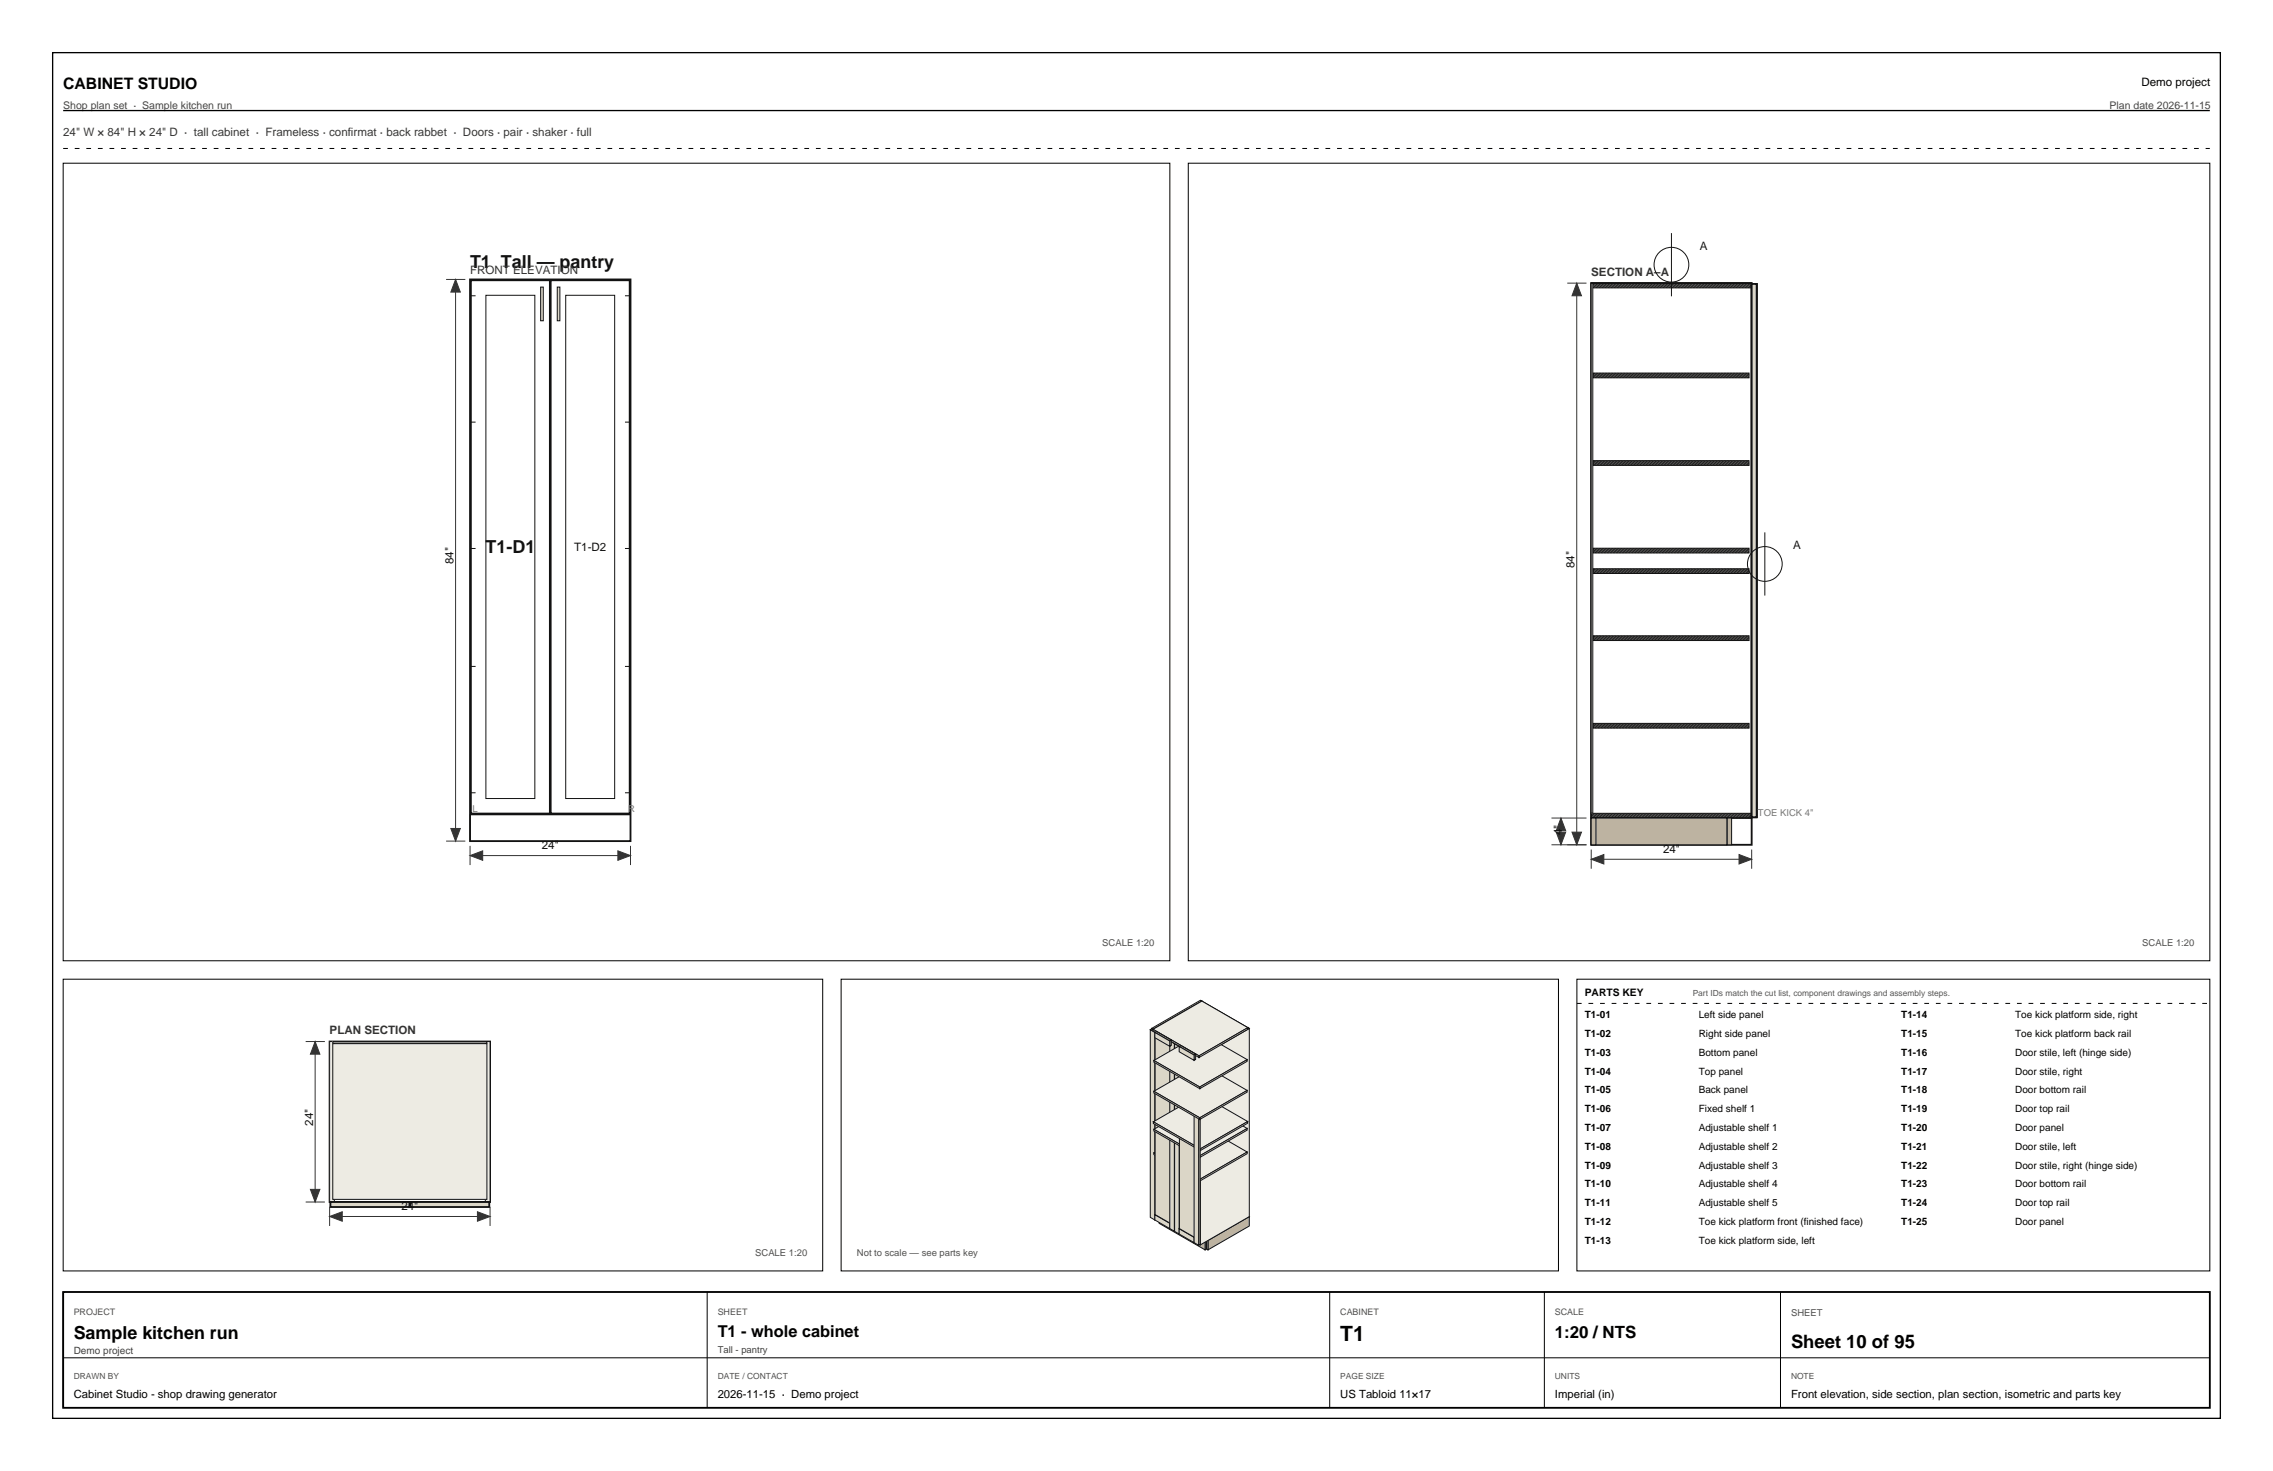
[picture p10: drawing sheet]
<svg xmlns="http://www.w3.org/2000/svg" width="432mm" height="279mm" viewBox="0 0 432 279" stroke-linecap="round" stroke-linejoin="round" font-family="sans-serif">
<defs><g id="words">
<text font-size="4" x="254.6" y="254.8">T1</text>
<text font-size="3.5" x="340.2" y="256">Sheet 10 of 95</text>
<g font-size="3.4" fill="#111">
<text x="89.3" y="51">T1 Tall — pantry</text>
<text x="92.3" y="105.1">T1-D1</text>
</g>
<text font-size="3.4" x="14" y="254.3">Sample kitchen run</text>
<text font-size="3.2" x="295.4" y="254.1">1:20 / NTS</text>
<text font-size="3.1" x="136.3" y="254">T1 - whole cabinet</text>
<text font-size="3" x="12" y="16.9">CABINET STUDIO</text>
<text font-size="2.2" x="406.8" y="16.3">Demo project</text>
<text font-size="2.2" fill="#373737" x="12" y="25.9">24&quot; W × 84&quot; H × 24&quot; D · tall cabinet · Frameless · confirmat · back rabbet · Doors · pair · shaker · full</text>
<g font-size="2.2" fill="#111">
<text x="322.9" y="47.4">A</text>
<text x="86.2" y="107.2" transform="rotate(-90 86.2 107.2)">84&quot;</text>
<text x="109.1" y="104.6">T1-D2</text>
<text x="299.1" y="107.9" transform="rotate(-90 299.1 107.9)">84&quot;</text>
<text x="340.7" y="104.3">A</text>
<text x="102.9" y="161.3">24&quot;</text>
<text x="296.7" y="158.7" transform="rotate(-90 296.7 158.7)">4&quot;</text>
<text x="315.9" y="162">24&quot;</text>
<text x="59.5" y="213.8" transform="rotate(-90 59.5 213.8)">24&quot;</text>
<text x="76.3" y="229.9">24&quot;</text>
</g>
<g font-size="2.2" fill="#333">
<text x="89.3" y="52.1">FRONT ELEVATION</text>
<text x="302.3" y="52.5">SECTION A–A</text>
<text x="62.6" y="196.3">PLAN SECTION</text>
</g>
<g font-size="2.1">
<text x="14" y="265.6">Cabinet Studio - shop drawing generator</text>
<text x="136.3" y="265.6">2026-11-15 · Demo project</text>
<text x="254.6" y="265.6">US Tabloid 11×17</text>
<text x="295.4" y="265.6">Imperial (in)</text>
<text x="340.2" y="265.6">Front elevation, side section, plan section, isometric and parts key</text>
</g>
<g font-size="2" fill="#464646">
<text x="12" y="20.7">Shop plan set · Sample kitchen run</text>
<text x="400.7" y="20.7">Plan date 2026-11-15</text>
</g>
<text font-size="2" x="301.1" y="189.1">PARTS KEY</text>
<g font-size="1.9">
<text x="301.1" y="193.4">T1-01</text>
<text x="301.1" y="197">T1-02</text>
<text x="322.7" y="193.4">Left side panel</text>
<text x="322.7" y="197">Right side panel</text>
<text x="361.2" y="193.4">T1-14</text>
<text x="361.2" y="197">T1-15</text>
<text x="382.8" y="193.4">Toe kick platform side, right</text>
<text x="382.8" y="197">Toe kick platform back rail</text>
<text x="301.1" y="200.5">T1-03</text>
<text x="322.7" y="200.5">Bottom panel</text>
<text x="361.2" y="200.5">T1-16</text>
<text x="382.8" y="200.5">Door stile, left (hinge side)</text>
<text x="301.1" y="204.1">T1-04</text>
<text x="301.1" y="207.7">T1-05</text>
<text x="322.7" y="204.1">Top panel</text>
<text x="322.7" y="207.7">Back panel</text>
<text x="361.2" y="204.1">T1-17</text>
<text x="361.2" y="207.7">T1-18</text>
<text x="382.8" y="204.1">Door stile, right</text>
<text x="382.8" y="207.7">Door bottom rail</text>
<text x="301.1" y="211.3">T1-06</text>
<text x="301.1" y="214.8">T1-07</text>
<text x="322.7" y="211.3">Fixed shelf 1</text>
<text x="322.7" y="214.8">Adjustable shelf 1</text>
<text x="361.2" y="211.3">T1-19</text>
<text x="361.2" y="214.8">T1-20</text>
<text x="382.8" y="211.3">Door top rail</text>
<text x="382.8" y="214.8">Door panel</text>
<text x="301.1" y="218.4">T1-08</text>
<text x="301.1" y="222">T1-09</text>
<text x="322.7" y="218.4">Adjustable shelf 2</text>
<text x="322.7" y="222">Adjustable shelf 3</text>
<text x="361.2" y="218.4">T1-21</text>
<text x="361.2" y="222">T1-22</text>
<text x="382.8" y="218.4">Door stile, left</text>
<text x="382.8" y="222">Door stile, right (hinge side)</text>
<text x="301.1" y="225.5">T1-10</text>
<text x="322.7" y="225.5">Adjustable shelf 4</text>
<text x="361.2" y="225.5">T1-23</text>
<text x="382.8" y="225.5">Door bottom rail</text>
<text x="301.1" y="229.1">T1-11</text>
<text x="301.1" y="232.7">T1-12</text>
<text x="322.7" y="229.1">Adjustable shelf 5</text>
<text x="322.7" y="232.7">Toe kick platform front (finished face)</text>
<text x="361.2" y="229.1">T1-24</text>
<text x="361.2" y="232.7">T1-25</text>
<text x="382.8" y="229.1">Door top rail</text>
<text x="382.8" y="232.7">Door panel</text>
<text x="301.1" y="236.2">T1-13</text>
<text x="322.7" y="236.2">Toe kick platform side, left</text>
</g>
<text font-size="1.9" fill="#404040" x="14" y="257.1">Demo project</text>
<g font-size="1.8" fill="#777">
<text x="89.7" y="154.3">L</text>
<text x="119.3" y="154.3">R</text>
<text x="334" y="155.1">TOE KICK 4&quot;</text>
</g>
<g font-size="1.8" fill="#505050">
<text x="209.4" y="179.6">SCALE 1:20</text>
<text x="407" y="179.6">SCALE 1:20</text>
<text x="143.5" y="238.5">SCALE 1:20</text>
<text x="162.8" y="238.5">Not to scale — see parts key</text>
<text x="340.2" y="249.9">SHEET</text>
</g>
<text font-size="1.8" fill="#404040" x="136.3" y="257">Tall - pantry</text>
<g font-size="1.7" fill="#505050">
<text x="14" y="249.8">PROJECT</text>
<text x="136.3" y="249.8">SHEET</text>
<text x="254.6" y="249.8">CABINET</text>
<text x="295.4" y="249.8">SCALE</text>
</g>
<text font-size="1.6" fill="#555" x="321.6" y="189.1">Part IDs match the cut list, component drawings and assembly steps.</text>
<g font-size="1.6" fill="#505050">
<text x="14" y="261.9">DRAWN BY</text>
<text x="136.3" y="261.9">DATE / CONTACT</text>
<text x="254.6" y="261.9">PAGE SIZE</text>
<text x="295.4" y="261.9">UNITS</text>
<text x="340.2" y="261.9">NOTE</text>
</g>
</g></defs>
<path d="M10 10h411.8v259.4h-411.8zM12 21h407.8" fill="none" stroke="#000" stroke-width=".25"/>
<path d="M12 28.2h407.8" fill="none" stroke="#000" stroke-width=".19" stroke-dasharray=".9 1.3" stroke-linecap="butt"/>
<path d="M12 31h210.2v151.5h-210.2z" fill="none" stroke="#000" stroke-width=".19"/>
<path d="M89.3 53.1h30.5v106.7h-30.5zM89.3 154.7h30.5" fill="none" stroke="#121212" stroke-width=".35"/>
<path d="M89.3 154.7v5.1M119.8 154.7v5.1" fill="none" stroke="#121212" stroke-width=".19"/>
<path d="M89.4 53.2h15.1v101.3h-15.1z" fill="#fff"/>
<path d="M89.4 53.2h15.1v101.3h-15.1z" fill="none" stroke="#121212" stroke-width=".35"/>
<path d="M92.3 56.1h9.3v95.6h-9.3z" fill="none" stroke="#121212" stroke-width=".19"/>
<path d="M93.3 102.4h7.3v2.9h-7.3z" fill="#fff"/>
<path d="M93.3 102.4h7.3v2.9h-7.3z" fill="none" stroke="#fff" stroke-width=".19"/>
<path d="M102.7 54.5h.5v6.4h-.5z" fill="#dbd6c7"/>
<path d="M89.4 56.2h.9M102.7 54.5h.5v6.4h-.5zM89.4 80.2h.9M89.4 104.2h.9M89.4 126.6h.9M89.4 150.6h.9" fill="none" stroke="#121212" stroke-width=".19"/>
<path d="M104.6 53.2h15v101.3h-15z" fill="#fff"/>
<path d="M104.6 53.2h15v101.3h-15z" fill="none" stroke="#121212" stroke-width=".35"/>
<path d="M107.5 56.1h9.3v95.6h-9.3z" fill="none" stroke="#121212" stroke-width=".19"/>
<path d="M108.5 102.4h7.3v2.9h-7.3z" fill="#fff"/>
<path d="M108.5 102.4h7.3v2.9h-7.3z" fill="none" stroke="#fff" stroke-width=".19"/>
<path d="M105.9 54.5h.5v6.4h-.5z" fill="#dbd6c7"/>
<path d="M105.9 54.5h.5v6.4h-.5zM118.7 56.2h.9M118.7 80.2h.9M118.7 104.2h.9M118.7 126.6h.9M118.7 150.6h.9" fill="none" stroke="#121212" stroke-width=".19"/>
<path d="M89.3 160.7v3.6M89.3 162.5h30.5M119.8 160.7v3.6" fill="none" stroke="#333" stroke-width=".19"/>
<path d="M89.3 162.5l2.4-.9v1.8z" fill="#333"/>
<path d="M89.3 162.5l2.4-.9v1.8z" fill="none" stroke="#333" stroke-width=".19"/>
<path d="M117.4 161.6l2.4 .9-2.4 .9z" fill="#333"/>
<path d="M84.7 53.1h3.7M86.5 53.1v106.7M84.7 159.8h3.7M117.4 161.6l2.4 .9-2.4 .9z" fill="none" stroke="#333" stroke-width=".19"/>
<path d="M85.6 157.4h1.8l-.9 2.4z" fill="#333"/>
<path d="M85.6 157.4h1.8l-.9 2.4z" fill="none" stroke="#333" stroke-width=".19"/>
<path d="M86.5 53.1l.9 2.4h-1.8z" fill="#333"/>
<path d="M86.5 53.1l.9 2.4h-1.8z" fill="none" stroke="#333" stroke-width=".19"/>
<path d="M225.7 31h194.1v151.5h-194.1z" fill="none" stroke="#000" stroke-width=".19"/>
<path d="M302.3 53.8h30.5v106.7h-30.5z" fill="none" stroke="#121212" stroke-width=".35"/>
<g fill="none" stroke="#121212" stroke-width=".19">
<path d="M302.3 53.8h30.5v101.6h-30.5zM302.3 53.8h30.5v.9h-30.5zM302.3 53.8h.3v100.7h-.3zM302.4 53.8l-.1 .1M302.7 53.8l-.4 .4M303 53.8l-.7 .7M303.3 53.8l-.9 .9M303.5 53.8l-.9 .9M303.8 53.8l-.9 .9M304.1 53.8l-.9 .9M304.4 53.8l-.9 .9M304.7 53.8l-.9 .9"/>
<path d="M305 53.8l-.9 .9M305.2 53.8l-.9 .9M305.5 53.8l-.9 .9M305.8 53.8l-.9 .9M306.1 53.8l-.9 .9M306.4 53.8l-.9 .9M306.7 53.8l-.9 .9M306.9 53.8l-.9 .9M307.2 53.8l-.9 .9M307.5 53.8l-.9 .9M307.8 53.8l-.9 .9M308.1 53.8l-.9 .9"/>
<path d="M308.3 53.8l-.9 .9M308.6 53.8l-.9 .9M308.9 53.8l-.9 .9M309.2 53.8l-.9 .9M309.5 53.8l-.9 .9M309.8 53.8l-.9 .9M310 53.8l-.9 .9M310.3 53.8l-.9 .9M310.6 53.8l-.9 .9M310.9 53.8l-.9 .9M311.2 53.8l-.9 .9M311.5 53.8l-.9 .9"/>
<path d="M311.7 53.8l-.9 .9M312 53.8l-.9 .9M312.3 53.8l-.9 .9M312.6 53.8l-.9 .9M312.9 53.8l-.9 .9M313.2 53.8l-.9 .9M313.4 53.8l-.9 .9M313.7 53.8l-.9 .9M314 53.8l-.9 .9M314.3 53.8l-.9 .9M314.6 53.8l-.9 .9M314.9 53.8l-.9 .9"/>
<path d="M315.1 53.8l-.9 .9M315.4 53.8l-.9 .9M315.7 53.8l-.9 .9M316 53.8l-.9 .9M316.3 53.8l-.9 .9M316.6 53.8l-.9 .9M316.8 53.8l-.9 .9M317.1 53.8l-.9 .9M317.4 53.8l-.9 .9M317.7 53.8l-.9 .9M318 53.8l-.9 .9M318.2 53.8l-.9 .9"/>
<path d="M318.5 53.8l-.9 .9M318.8 53.8l-.9 .9M319.1 53.8l-.9 .9M319.4 53.8l-.9 .9M319.7 53.8l-.9 .9M319.9 53.8l-.9 .9M320.2 53.8l-.9 .9M320.5 53.8l-.9 .9M320.8 53.8l-.9 .9M321.1 53.8l-.9 .9M321.4 53.8l-.9 .9M321.6 53.8l-.9 .9"/>
<path d="M321.9 53.8l-.9 .9M322.2 53.8l-.9 .9M322.5 53.8l-.9 .9M322.8 53.8l-.9 .9M323.1 53.8l-.9 .9M323.3 53.8l-.9 .9M323.6 53.8l-.9 .9M323.9 53.8l-.9 .9M324.2 53.8l-.9 .9M324.5 53.8l-.9 .9M324.8 53.8l-.9 .9M325 53.8l-.9 .9"/>
<path d="M325.3 53.8l-.9 .9M325.6 53.8l-.9 .9M325.9 53.8l-.9 .9M326.2 53.8l-.9 .9M326.5 53.8l-.9 .9M326.7 53.8l-.9 .9M327 53.8l-.9 .9M327.3 53.8l-.9 .9M327.6 53.8l-.9 .9M327.9 53.8l-.9 .9M328.1 53.8l-.9 .9M328.4 53.8l-.9 .9"/>
<path d="M328.7 53.8l-.9 .9M329 53.8l-.9 .9M329.3 53.8l-.9 .9M329.6 53.8l-.9 .9M329.8 53.8l-.9 .9M330.1 53.8l-.9 .9M330.4 53.8l-.9 .9M330.7 53.8l-.9 .9M331 53.8l-.9 .9M331.3 53.8l-.9 .9M331.5 53.8l-.9 .9M331.8 53.8l-.9 .9"/>
<path d="M332.1 53.8l-.9 .9M332.4 53.8l-.9 .9M332.7 53.8l-.9 .9M332.8 54.5l-.2 .2M332.8 54.3l-.5 .4M332.8 54l-.7 .7M302.3 154.5h30.5v.9h-30.5zM302.4 154.5l-.1 .1M302.7 154.5l-.4 .4M303 154.5l-.7 .7M303.3 154.5l-.9 .9M303.5 154.5l-.9 .9"/>
<path d="M303.8 154.5l-.9 .9M304.1 154.5l-.9 .9M304.4 154.5l-.9 .9M304.7 154.5l-.9 .9M305 154.5l-.9 .9M305.2 154.5l-.9 .9M305.5 154.5l-.9 .9M305.8 154.5l-.9 .9M306.1 154.5l-.9 .9M306.4 154.5l-.9 .9M306.7 154.5l-.9 .9M306.9 154.5l-.9 .9"/>
<path d="M307.2 154.5l-.9 .9M307.5 154.5l-.9 .9M307.8 154.5l-.9 .9M308.1 154.5l-.9 .9M308.3 154.5l-.9 .9M308.6 154.5l-.9 .9M308.9 154.5l-.9 .9M309.2 154.5l-.9 .9M309.5 154.5l-.9 .9M309.8 154.5l-.9 .9M310 154.5l-.9 .9M310.3 154.5l-.9 .9"/>
<path d="M310.6 154.5l-.9 .9M310.9 154.5l-.9 .9M311.2 154.5l-.9 .9M311.5 154.5l-.9 .9M311.7 154.5l-.9 .9M312 154.5l-.9 .9M312.3 154.5l-.9 .9M312.6 154.5l-.9 .9M312.9 154.5l-.9 .9M313.2 154.5l-.9 .9M313.4 154.5l-.9 .9M313.7 154.5l-.9 .9"/>
<path d="M314 154.5l-.9 .9M314.3 154.5l-.9 .9M314.6 154.5l-.9 .9M314.9 154.5l-.9 .9M315.1 154.5l-.9 .9M315.4 154.5l-.9 .9M315.7 154.5l-.9 .9M316 154.5l-.9 .9M316.3 154.5l-.9 .9M316.6 154.5l-.9 .9M316.8 154.5l-.9 .9M317.1 154.5l-.9 .9"/>
<path d="M317.4 154.5l-.9 .9M317.7 154.5l-.9 .9M318 154.5l-.9 .9M318.2 154.5l-.9 .9M318.5 154.5l-.9 .9M318.8 154.5l-.9 .9M319.1 154.5l-.9 .9M319.4 154.5l-.9 .9M319.7 154.5l-.9 .9M319.9 154.5l-.9 .9M320.2 154.5l-.9 .9M320.5 154.5l-.9 .9"/>
<path d="M320.8 154.5l-.9 .9M321.1 154.5l-.9 .9M321.4 154.5l-.9 .9M321.6 154.5l-.9 .9M321.9 154.5l-.9 .9M322.2 154.5l-.9 .9M322.5 154.5l-.9 .9M322.8 154.5l-.9 .9M323.1 154.5l-.9 .9M323.3 154.5l-.9 .9M323.6 154.5l-.9 .9M323.9 154.5l-.9 .9"/>
<path d="M324.2 154.5l-.9 .9M324.5 154.5l-.9 .9M324.8 154.5l-.9 .9M325 154.5l-.9 .9M325.3 154.5l-.9 .9M325.6 154.5l-.9 .9M325.9 154.5l-.9 .9M326.2 154.5l-.9 .9M326.5 154.5l-.9 .9M326.7 154.5l-.9 .9M327 154.5l-.9 .9M327.3 154.5l-.9 .9"/>
<path d="M327.6 154.5l-.9 .9M327.9 154.5l-.9 .9M328.1 154.5l-.9 .9M328.4 154.5l-.9 .9M328.7 154.5l-.9 .9M329 154.5l-.9 .9M329.3 154.5l-.9 .9M329.6 154.5l-.9 .9M329.8 154.5l-.9 .9M330.1 154.5l-.9 .9M330.4 154.5l-.9 .9M330.7 154.5l-.9 .9"/>
<path d="M331 154.5l-.9 .9M331.3 154.5l-.9 .9M331.5 154.5l-.9 .9M331.8 154.5l-.9 .9M332.1 154.5l-.9 .9M332.4 154.5l-.9 .9M332.7 154.5l-.9 .9M332.8 155.2l-.2 .2M332.8 155l-.5 .4M332.8 154.7l-.7 .7"/>
</g>
<path d="M302.4 53.8v100.7" fill="none" stroke="#edebe3" stroke-width=".3"/>
<path d="M302.7 104.1h29.6v.9h-29.6z" fill="#edebe3"/>
<g fill="none" stroke="#121212" stroke-width=".19">
<path d="M302.7 104.1h29.6v.9h-29.6zM302.8 104.1l-.1 .1M303 104.1l-.3 .4M303.3 104.1l-.6 .7M303.6 104.1l-.9 .9M303.9 104.1l-.9 .9M304.2 104.1l-.9 .9M304.5 104.1l-.9 .9M304.7 104.1l-.9 .9M305 104.1l-.9 .9M305.3 104.1l-.9 .9M305.6 104.1l-.9 .9"/>
<path d="M305.9 104.1l-.9 .9M306.2 104.1l-.9 .9M306.4 104.1l-.9 .9M306.7 104.1l-.9 .9M307 104.1l-.9 .9M307.3 104.1l-.9 .9M307.6 104.1l-.9 .9M307.8 104.1l-.9 .9M308.1 104.1l-.9 .9M308.4 104.1l-.9 .9M308.7 104.1l-.9 .9M309 104.1l-.9 .9"/>
<path d="M309.3 104.1l-.9 .9M309.5 104.1l-.9 .9M309.8 104.1l-.9 .9M310.1 104.1l-.9 .9M310.4 104.1l-.9 .9M310.7 104.1l-.9 .9M311 104.1l-.9 .9M311.2 104.1l-.9 .9M311.5 104.1l-.9 .9M311.8 104.1l-.9 .9M312.1 104.1l-.9 .9M312.4 104.1l-.9 .9"/>
<path d="M312.7 104.1l-.9 .9M312.9 104.1l-.9 .9M313.2 104.1l-.9 .9M313.5 104.1l-.9 .9M313.8 104.1l-.9 .9M314.1 104.1l-.9 .9M314.4 104.1l-.9 .9M314.6 104.1l-.9 .9M314.9 104.1l-.9 .9M315.2 104.1l-.9 .9M315.5 104.1l-.9 .9M315.8 104.1l-.9 .9"/>
<path d="M316.1 104.1l-.9 .9M316.3 104.1l-.9 .9M316.6 104.1l-.9 .9M316.9 104.1l-.9 .9M317.2 104.1l-.9 .9M317.5 104.1l-.9 .9M317.7 104.1l-.9 .9M318 104.1l-.9 .9M318.3 104.1l-.9 .9M318.6 104.1l-.9 .9M318.9 104.1l-.9 .9M319.2 104.1l-.9 .9"/>
<path d="M319.4 104.1l-.9 .9M319.7 104.1l-.9 .9M320 104.1l-.9 .9M320.3 104.1l-.9 .9M320.6 104.1l-.9 .9M320.9 104.1l-.9 .9M321.1 104.1l-.9 .9M321.4 104.1l-.9 .9M321.7 104.1l-.9 .9M322 104.1l-.9 .9M322.3 104.1l-.9 .9M322.6 104.1l-.9 .9"/>
<path d="M322.8 104.1l-.9 .9M323.1 104.1l-.9 .9M323.4 104.1l-.9 .9M323.7 104.1l-.9 .9M324 104.1l-.9 .9M324.3 104.1l-.9 .9M324.5 104.1l-.9 .9M324.8 104.1l-.9 .9M325.1 104.1l-.9 .9M325.4 104.1l-.9 .9M325.7 104.1l-.9 .9M326 104.1l-.9 .9"/>
<path d="M326.2 104.1l-.9 .9M326.5 104.1l-.9 .9M326.8 104.1l-.9 .9M327.1 104.1l-.9 .9M327.4 104.1l-.9 .9M327.6 104.1l-.9 .9M327.9 104.1l-.9 .9M328.2 104.1l-.9 .9M328.5 104.1l-.9 .9M328.8 104.1l-.9 .9M329.1 104.1l-.9 .9M329.3 104.1l-.9 .9"/>
<path d="M329.6 104.1l-.9 .9M329.9 104.1l-.9 .9M330.2 104.1l-.9 .9M330.5 104.1l-.9 .9M330.8 104.1l-.9 .9M331 104.1l-.9 .9M331.3 104.1l-.9 .9M331.6 104.1l-.9 .9M331.9 104.1l-.9 .9M332.2 104.1l-.9 .9M332.3 104.9l-.2 .1M332.3 104.6l-.5 .4"/>
<path d="M332.3 104.3l-.7 .7"/>
</g>
<path d="M302.7 137.4h29.6v.9h-29.6z" fill="#edebe3"/>
<g fill="none" stroke="#121212" stroke-width=".19">
<path d="M302.7 137.4h29.6v.9h-29.6zM302.8 137.4l-.1 .1M303 137.4l-.3 .4M303.3 137.4l-.6 .6M303.6 137.4l-.9 .9M303.9 137.4l-.9 .9M304.2 137.4l-.9 .9M304.5 137.4l-.9 .9M304.7 137.4l-.9 .9M305 137.4l-.9 .9M305.3 137.4l-.9 .9M305.6 137.4l-.9 .9"/>
<path d="M305.9 137.4l-.9 .9M306.2 137.4l-.9 .9M306.4 137.4l-.9 .9M306.7 137.4l-.9 .9M307 137.4l-.9 .9M307.3 137.4l-.9 .9M307.6 137.4l-.9 .9M307.8 137.4l-.9 .9M308.1 137.4l-.9 .9M308.4 137.4l-.9 .9M308.7 137.4l-.9 .9M309 137.4l-.9 .9"/>
<path d="M309.3 137.4l-.9 .9M309.5 137.4l-.9 .9M309.8 137.4l-.9 .9M310.1 137.4l-.9 .9M310.4 137.4l-.9 .9M310.7 137.4l-.9 .9M311 137.4l-.9 .9M311.2 137.4l-.9 .9M311.5 137.4l-.9 .9M311.8 137.4l-.9 .9M312.1 137.4l-.9 .9M312.4 137.4l-.9 .9"/>
<path d="M312.7 137.4l-.9 .9M312.9 137.4l-.9 .9M313.2 137.4l-.9 .9M313.5 137.4l-.9 .9M313.8 137.4l-.9 .9M314.1 137.4l-.9 .9M314.4 137.4l-.9 .9M314.6 137.4l-.9 .9M314.9 137.4l-.9 .9M315.2 137.4l-.9 .9M315.5 137.4l-.9 .9M315.8 137.4l-.9 .9"/>
<path d="M316.1 137.4l-.9 .9M316.3 137.4l-.9 .9M316.6 137.4l-.9 .9M316.9 137.4l-.9 .9M317.2 137.4l-.9 .9M317.5 137.4l-.9 .9M317.7 137.4l-.9 .9M318 137.4l-.9 .9M318.3 137.4l-.9 .9M318.6 137.4l-.9 .9M318.9 137.4l-.9 .9M319.2 137.4l-.9 .9"/>
<path d="M319.4 137.4l-.9 .9M319.7 137.4l-.9 .9M320 137.4l-.9 .9M320.3 137.4l-.9 .9M320.6 137.4l-.9 .9M320.9 137.4l-.9 .9M321.1 137.4l-.9 .9M321.4 137.4l-.9 .9M321.7 137.4l-.9 .9M322 137.4l-.9 .9M322.3 137.4l-.9 .9M322.6 137.4l-.9 .9"/>
<path d="M322.8 137.4l-.9 .9M323.1 137.4l-.9 .9M323.4 137.4l-.9 .9M323.7 137.4l-.9 .9M324 137.4l-.9 .9M324.3 137.4l-.9 .9M324.5 137.4l-.9 .9M324.8 137.4l-.9 .9M325.1 137.4l-.9 .9M325.4 137.4l-.9 .9M325.7 137.4l-.9 .9M326 137.4l-.9 .9"/>
<path d="M326.2 137.4l-.9 .9M326.5 137.4l-.9 .9M326.8 137.4l-.9 .9M327.1 137.4l-.9 .9M327.4 137.4l-.9 .9M327.6 137.4l-.9 .9M327.9 137.4l-.9 .9M328.2 137.4l-.9 .9M328.5 137.4l-.9 .9M328.8 137.4l-.9 .9M329.1 137.4l-.9 .9M329.3 137.4l-.9 .9"/>
<path d="M329.6 137.4l-.9 .9M329.9 137.4l-.9 .9M330.2 137.4l-.9 .9M330.5 137.4l-.9 .9M330.8 137.4l-.9 .9M331 137.4l-.9 .9M331.3 137.4l-.9 .9M331.6 137.4l-.9 .9M331.9 137.4l-.9 .9M332.2 137.4l-.9 .9M332.3 138.2l-.2 .1M332.3 137.9l-.5 .4"/>
<path d="M332.3 137.6l-.7 .7"/>
</g>
<path d="M302.7 120.8h29.6v.9h-29.6z" fill="#edebe3"/>
<g fill="none" stroke="#121212" stroke-width=".19">
<path d="M302.7 120.8h29.6v.9h-29.6zM302.8 120.8h-.1M303 120.8l-.3 .3M303.3 120.8l-.6 .6M303.6 120.8l-.9 .9M303.9 120.8l-.9 .9M304.2 120.8l-.9 .9M304.5 120.8l-.9 .9M304.7 120.8l-.9 .9M305 120.8l-.9 .9M305.3 120.8l-.9 .9M305.6 120.8l-.9 .9"/>
<path d="M305.9 120.8l-.9 .9M306.2 120.8l-.9 .9M306.4 120.8l-.9 .9M306.7 120.8l-.9 .9M307 120.8l-.9 .9M307.3 120.8l-.9 .9M307.6 120.8l-.9 .9M307.8 120.8l-.9 .9M308.1 120.8l-.9 .9M308.4 120.8l-.9 .9M308.7 120.8l-.9 .9M309 120.8l-.9 .9"/>
<path d="M309.3 120.8l-.9 .9M309.5 120.8l-.9 .9M309.8 120.8l-.9 .9M310.1 120.8l-.9 .9M310.4 120.8l-.9 .9M310.7 120.8l-.9 .9M311 120.8l-.9 .9M311.2 120.8l-.9 .9M311.5 120.8l-.9 .9M311.8 120.8l-.9 .9M312.1 120.8l-.9 .9M312.4 120.8l-.9 .9"/>
<path d="M312.7 120.8l-.9 .9M312.9 120.8l-.9 .9M313.2 120.8l-.9 .9M313.5 120.8l-.9 .9M313.8 120.8l-.9 .9M314.1 120.8l-.9 .9M314.4 120.8l-.9 .9M314.6 120.8l-.9 .9M314.9 120.8l-.9 .9M315.2 120.8l-.9 .9M315.5 120.8l-.9 .9M315.8 120.8l-.9 .9"/>
<path d="M316.1 120.8l-.9 .9M316.3 120.8l-.9 .9M316.6 120.8l-.9 .9M316.9 120.8l-.9 .9M317.2 120.8l-.9 .9M317.5 120.8l-.9 .9M317.7 120.8l-.9 .9M318 120.8l-.9 .9M318.3 120.8l-.9 .9M318.6 120.8l-.9 .9M318.9 120.8l-.9 .9M319.2 120.8l-.9 .9"/>
<path d="M319.4 120.8l-.9 .9M319.7 120.8l-.9 .9M320 120.8l-.9 .9M320.3 120.8l-.9 .9M320.6 120.8l-.9 .9M320.9 120.8l-.9 .9M321.1 120.8l-.9 .9M321.4 120.8l-.9 .9M321.7 120.8l-.9 .9M322 120.8l-.9 .9M322.3 120.8l-.9 .9M322.6 120.8l-.9 .9"/>
<path d="M322.8 120.8l-.9 .9M323.1 120.8l-.9 .9M323.4 120.8l-.9 .9M323.7 120.8l-.9 .9M324 120.8l-.9 .9M324.3 120.8l-.9 .9M324.5 120.8l-.9 .9M324.8 120.8l-.9 .9M325.1 120.8l-.9 .9M325.4 120.8l-.9 .9M325.7 120.8l-.9 .9M326 120.8l-.9 .9"/>
<path d="M326.2 120.8l-.9 .9M326.5 120.8l-.9 .9M326.8 120.8l-.9 .9M327.1 120.8l-.9 .9M327.4 120.8l-.9 .9M327.6 120.8l-.9 .9M327.9 120.8l-.9 .9M328.2 120.8l-.9 .9M328.5 120.8l-.9 .9M328.8 120.8l-.9 .9M329.1 120.8l-.9 .9M329.3 120.8l-.9 .9"/>
<path d="M329.6 120.8l-.9 .9M329.9 120.8l-.9 .9M330.2 120.8l-.9 .9M330.5 120.8l-.9 .9M330.8 120.8l-.9 .9M331 120.8l-.9 .9M331.3 120.8l-.9 .9M331.6 120.8l-.9 .9M331.9 120.8l-.9 .9M332.2 120.8l-.9 .9M332.3 121.5l-.2 .2M332.3 121.2l-.5 .5"/>
<path d="M332.3 121l-.7 .7"/>
</g>
<path d="M302.7 108h29.6v.9h-29.6z" fill="#edebe3"/>
<g fill="none" stroke="#121212" stroke-width=".19">
<path d="M302.7 108h29.6v.9h-29.6zM302.8 108l-.1 .1M303 108l-.3 .4M303.3 108l-.6 .7M303.6 108l-.9 .9M303.9 108l-.9 .9M304.2 108l-.9 .9M304.5 108l-.9 .9M304.7 108l-.9 .9M305 108l-.9 .9M305.3 108l-.9 .9M305.6 108l-.9 .9"/>
<path d="M305.9 108l-.9 .9M306.2 108l-.9 .9M306.4 108l-.9 .9M306.7 108l-.9 .9M307 108l-.9 .9M307.3 108l-.9 .9M307.6 108l-.9 .9M307.8 108l-.9 .9M308.1 108l-.9 .9M308.4 108l-.9 .9M308.7 108l-.9 .9M309 108l-.9 .9"/>
<path d="M309.3 108l-.9 .9M309.5 108l-.9 .9M309.8 108l-.9 .9M310.1 108l-.9 .9M310.4 108l-.9 .9M310.7 108l-.9 .9M311 108l-.9 .9M311.2 108l-.9 .9M311.5 108l-.9 .9M311.8 108l-.9 .9M312.1 108l-.9 .9M312.4 108l-.9 .9"/>
<path d="M312.7 108l-.9 .9M312.9 108l-.9 .9M313.2 108l-.9 .9M313.5 108l-.9 .9M313.8 108l-.9 .9M314.1 108l-.9 .9M314.4 108l-.9 .9M314.6 108l-.9 .9M314.9 108l-.9 .9M315.2 108l-.9 .9M315.5 108l-.9 .9M315.8 108l-.9 .9"/>
<path d="M316.1 108l-.9 .9M316.3 108l-.9 .9M316.6 108l-.9 .9M316.9 108l-.9 .9M317.2 108l-.9 .9M317.5 108l-.9 .9M317.7 108l-.9 .9M318 108l-.9 .9M318.3 108l-.9 .9M318.6 108l-.9 .9M318.9 108l-.9 .9M319.2 108l-.9 .9"/>
<path d="M319.4 108l-.9 .9M319.7 108l-.9 .9M320 108l-.9 .9M320.3 108l-.9 .9M320.6 108l-.9 .9M320.9 108l-.9 .9M321.1 108l-.9 .9M321.4 108l-.9 .9M321.7 108l-.9 .9M322 108l-.9 .9M322.3 108l-.9 .9M322.6 108l-.9 .9"/>
<path d="M322.8 108l-.9 .9M323.1 108l-.9 .9M323.4 108l-.9 .9M323.7 108l-.9 .9M324 108l-.9 .9M324.3 108l-.9 .9M324.5 108l-.9 .9M324.8 108l-.9 .9M325.1 108l-.9 .9M325.4 108l-.9 .9M325.7 108l-.9 .9M326 108l-.9 .9"/>
<path d="M326.2 108l-.9 .9M326.5 108l-.9 .9M326.8 108l-.9 .9M327.1 108l-.9 .9M327.4 108l-.9 .9M327.6 108l-.9 .9M327.9 108l-.9 .9M328.2 108l-.9 .9M328.5 108l-.9 .9M328.8 108l-.9 .9M329.1 108l-.9 .9M329.3 108l-.9 .9"/>
<path d="M329.6 108l-.9 .9M329.9 108l-.9 .9M330.2 108l-.9 .9M330.5 108l-.9 .9M330.8 108l-.9 .9M331 108l-.9 .9M331.3 108l-.9 .9M331.6 108l-.9 .9M331.9 108l-.9 .9M332.2 108l-.9 .9M332.3 108.8l-.2 .1M332.3 108.5l-.5 .4"/>
<path d="M332.3 108.2l-.7 .7"/>
</g>
<path d="M302.7 87.5h29.6v.9h-29.6z" fill="#edebe3"/>
<g fill="none" stroke="#121212" stroke-width=".19">
<path d="M302.7 87.5h29.6v.9h-29.6zM302.8 87.5l-.1 .1M303 87.5l-.3 .4M303.3 87.5l-.6 .6M303.6 87.5l-.9 .9M303.9 87.5l-.9 .9M304.2 87.5l-.9 .9M304.5 87.5l-.9 .9M304.7 87.5l-.9 .9M305 87.5l-.9 .9M305.3 87.5l-.9 .9M305.6 87.5l-.9 .9"/>
<path d="M305.9 87.5l-.9 .9M306.2 87.5l-.9 .9M306.4 87.5l-.9 .9M306.7 87.5l-.9 .9M307 87.5l-.9 .9M307.3 87.5l-.9 .9M307.6 87.5l-.9 .9M307.8 87.5l-.9 .9M308.1 87.5l-.9 .9M308.4 87.5l-.9 .9M308.7 87.5l-.9 .9M309 87.5l-.9 .9"/>
<path d="M309.3 87.5l-.9 .9M309.5 87.5l-.9 .9M309.8 87.5l-.9 .9M310.1 87.5l-.9 .9M310.4 87.5l-.9 .9M310.7 87.5l-.9 .9M311 87.5l-.9 .9M311.2 87.5l-.9 .9M311.5 87.5l-.9 .9M311.8 87.5l-.9 .9M312.1 87.5l-.9 .9M312.4 87.5l-.9 .9"/>
<path d="M312.7 87.5l-.9 .9M312.9 87.5l-.9 .9M313.2 87.5l-.9 .9M313.5 87.5l-.9 .9M313.8 87.5l-.9 .9M314.1 87.5l-.9 .9M314.4 87.5l-.9 .9M314.6 87.5l-.9 .9M314.9 87.5l-.9 .9M315.2 87.5l-.9 .9M315.5 87.5l-.9 .9M315.8 87.5l-.9 .9"/>
<path d="M316.1 87.5l-.9 .9M316.3 87.5l-.9 .9M316.6 87.5l-.9 .9M316.9 87.5l-.9 .9M317.2 87.5l-.9 .9M317.5 87.5l-.9 .9M317.7 87.5l-.9 .9M318 87.5l-.9 .9M318.3 87.5l-.9 .9M318.6 87.5l-.9 .9M318.9 87.5l-.9 .9M319.2 87.5l-.9 .9"/>
<path d="M319.4 87.5l-.9 .9M319.7 87.5l-.9 .9M320 87.5l-.9 .9M320.3 87.5l-.9 .9M320.6 87.5l-.9 .9M320.9 87.5l-.9 .9M321.1 87.5l-.9 .9M321.4 87.5l-.9 .9M321.7 87.5l-.9 .9M322 87.5l-.9 .9M322.3 87.5l-.9 .9M322.6 87.5l-.9 .9"/>
<path d="M322.8 87.5l-.9 .9M323.1 87.5l-.9 .9M323.4 87.5l-.9 .9M323.7 87.5l-.9 .9M324 87.5l-.9 .9M324.3 87.5l-.9 .9M324.5 87.5l-.9 .9M324.8 87.5l-.9 .9M325.1 87.5l-.9 .9M325.4 87.5l-.9 .9M325.7 87.5l-.9 .9M326 87.5l-.9 .9"/>
<path d="M326.2 87.5l-.9 .9M326.5 87.5l-.9 .9M326.8 87.5l-.9 .9M327.1 87.5l-.9 .9M327.4 87.5l-.9 .9M327.6 87.5l-.9 .9M327.9 87.5l-.9 .9M328.2 87.5l-.9 .9M328.5 87.5l-.9 .9M328.8 87.5l-.9 .9M329.1 87.5l-.9 .9M329.3 87.5l-.9 .9"/>
<path d="M329.6 87.5l-.9 .9M329.9 87.5l-.9 .9M330.2 87.5l-.9 .9M330.5 87.5l-.9 .9M330.8 87.5l-.9 .9M331 87.5l-.9 .9M331.3 87.5l-.9 .9M331.6 87.5l-.9 .9M331.9 87.5l-.9 .9M332.2 87.5l-.9 .9M332.3 88.3l-.2 .1M332.3 88l-.5 .4"/>
<path d="M332.3 87.7l-.7 .7"/>
</g>
<path d="M302.7 70.9h29.6v.9h-29.6z" fill="#edebe3"/>
<g fill="none" stroke="#121212" stroke-width=".19">
<path d="M302.7 70.9h29.6v.9h-29.6zM302.8 70.9h-.1M303 70.9l-.3 .3M303.3 70.9l-.6 .6M303.6 70.9l-.9 .9M303.9 70.9l-.9 .9M304.2 70.9l-.9 .9M304.5 70.9l-.9 .9M304.7 70.9l-.9 .9M305 70.9l-.9 .9M305.3 70.9l-.9 .9M305.6 70.9l-.9 .9"/>
<path d="M305.9 70.9l-.9 .9M306.2 70.9l-.9 .9M306.4 70.9l-.9 .9M306.7 70.9l-.9 .9M307 70.9l-.9 .9M307.3 70.9l-.9 .9M307.6 70.9l-.9 .9M307.8 70.9l-.9 .9M308.1 70.9l-.9 .9M308.4 70.9l-.9 .9M308.7 70.9l-.9 .9M309 70.9l-.9 .9"/>
<path d="M309.3 70.9l-.9 .9M309.5 70.9l-.9 .9M309.8 70.9l-.9 .9M310.1 70.9l-.9 .9M310.4 70.9l-.9 .9M310.7 70.9l-.9 .9M311 70.9l-.9 .9M311.2 70.9l-.9 .9M311.5 70.9l-.9 .9M311.8 70.9l-.9 .9M312.1 70.9l-.9 .9M312.4 70.9l-.9 .9"/>
<path d="M312.7 70.9l-.9 .9M312.9 70.9l-.9 .9M313.2 70.9l-.9 .9M313.5 70.9l-.9 .9M313.8 70.9l-.9 .9M314.1 70.9l-.9 .9M314.4 70.9l-.9 .9M314.6 70.9l-.9 .9M314.9 70.9l-.9 .9M315.2 70.9l-.9 .9M315.5 70.9l-.9 .9M315.8 70.9l-.9 .9"/>
<path d="M316.1 70.9l-.9 .9M316.3 70.9l-.9 .9M316.6 70.9l-.9 .9M316.9 70.9l-.9 .9M317.2 70.9l-.9 .9M317.5 70.9l-.9 .9M317.7 70.9l-.9 .9M318 70.9l-.9 .9M318.3 70.9l-.9 .9M318.6 70.9l-.9 .9M318.9 70.9l-.9 .9M319.2 70.9l-.9 .9"/>
<path d="M319.4 70.9l-.9 .9M319.7 70.9l-.9 .9M320 70.9l-.9 .9M320.3 70.9l-.9 .9M320.6 70.9l-.9 .9M320.9 70.9l-.9 .9M321.1 70.9l-.9 .9M321.4 70.9l-.9 .9M321.7 70.9l-.9 .9M322 70.9l-.9 .9M322.3 70.9l-.9 .9M322.6 70.9l-.9 .9"/>
<path d="M322.8 70.9l-.9 .9M323.1 70.9l-.9 .9M323.4 70.9l-.9 .9M323.7 70.9l-.9 .9M324 70.9l-.9 .9M324.3 70.9l-.9 .9M324.5 70.9l-.9 .9M324.8 70.9l-.9 .9M325.1 70.9l-.9 .9M325.4 70.9l-.9 .9M325.7 70.9l-.9 .9M326 70.9l-.9 .9"/>
<path d="M326.2 70.9l-.9 .9M326.5 70.9l-.9 .9M326.8 70.9l-.9 .9M327.1 70.9l-.9 .9M327.4 70.9l-.9 .9M327.6 70.9l-.9 .9M327.9 70.9l-.9 .9M328.2 70.9l-.9 .9M328.5 70.9l-.9 .9M328.8 70.9l-.9 .9M329.1 70.9l-.9 .9M329.3 70.9l-.9 .9"/>
<path d="M329.6 70.9l-.9 .9M329.9 70.9l-.9 .9M330.2 70.9l-.9 .9M330.5 70.9l-.9 .9M330.8 70.9l-.9 .9M331 70.9l-.9 .9M331.3 70.9l-.9 .9M331.6 70.9l-.9 .9M331.9 70.9l-.9 .9M332.2 70.9l-.9 .9M332.3 71.6l-.2 .2M332.3 71.3l-.5 .5"/>
<path d="M332.3 71.1l-.7 .7"/>
</g>
<path d="M328.1 155.4h.9v5.1h-.9z" fill="#bdb3a1"/>
<path d="M328.1 155.4h.9v5.1h-.9z" fill="none" stroke="#121212" stroke-width=".19"/>
<path d="M302.3 155.4h25.8v5.1h-25.8z" fill="#bdb3a1"/>
<path d="M302.3 155.4h25.8v5.1h-25.8z" fill="none" stroke="#121212" stroke-width=".19"/>
<path d="M302.3 155.4h25.8v5.1h-25.8z" fill="#bdb3a1"/>
<path d="M302.3 155.4h25.8v5.1h-25.8z" fill="none" stroke="#121212" stroke-width=".19"/>
<path d="M302.3 155.4h.9v5.1h-.9z" fill="#bdb3a1"/>
<path d="M302.3 155.4h.9v5.1h-.9z" fill="none" stroke="#121212" stroke-width=".19"/>
<path d="M332.8 53.9h.9v101.3h-.9z" fill="#fff"/>
<path d="M332.8 53.9h.9v101.3h-.9z" fill="none" stroke="#121212" stroke-width=".19"/>
<path d="M332.8 53.9h.9v101.3h-.9z" fill="#fff"/>
<path d="M332.8 53.9h.9v101.3h-.9z" fill="none" stroke="#121212" stroke-width=".19"/>
<path d="M332.8 152.4h.9v2.8h-.9z" fill="#fff"/>
<path d="M332.8 152.4h.9v2.8h-.9z" fill="none" stroke="#121212" stroke-width=".19"/>
<path d="M332.8 53.9h.9v2.9h-.9z" fill="#fff"/>
<path d="M332.8 53.9h.9v2.9h-.9z" fill="none" stroke="#121212" stroke-width=".19"/>
<path d="M332.8 56.5h.3v96.4h-.3z" fill="#fff"/>
<path d="M332.8 56.5h.3v96.4h-.3z" fill="none" stroke="#121212" stroke-width=".19"/>
<path d="M332.8 53.9h.9v101.3h-.9z" fill="#fff"/>
<path d="M332.8 53.9h.9v101.3h-.9z" fill="none" stroke="#121212" stroke-width=".19"/>
<path d="M332.8 53.9h.9v101.3h-.9z" fill="#fff"/>
<path d="M332.8 53.9h.9v101.3h-.9z" fill="none" stroke="#121212" stroke-width=".19"/>
<path d="M332.8 152.4h.9v2.8h-.9z" fill="#fff"/>
<path d="M332.8 152.4h.9v2.8h-.9z" fill="none" stroke="#121212" stroke-width=".19"/>
<path d="M332.8 53.9h.9v2.9h-.9z" fill="#fff"/>
<path d="M332.8 53.9h.9v2.9h-.9z" fill="none" stroke="#121212" stroke-width=".19"/>
<path d="M332.8 56.5h.3v96.4h-.3z" fill="#fff"/>
<path d="M332.8 56.5h.3v96.4h-.3z" fill="none" stroke="#121212" stroke-width=".19"/>
<path d="M332.8 53.9h.9v101.3h-.9z" fill="#dbd6c7"/>
<path d="M332.8 53.9h.9v101.3h-.9z" fill="none" stroke="#121212" stroke-width=".35"/>
<path d="M332.8 53.9h.9v101.3h-.9z" fill="#dbd6c7"/>
<path d="M332.8 53.9h.9v101.3h-.9z" fill="none" stroke="#121212" stroke-width=".35"/>
<path d="M302.3 161.4v3.6M302.3 163.2h30.5M332.8 161.4v3.6" fill="none" stroke="#333" stroke-width=".19"/>
<path d="M302.3 163.2l2.4-.9v1.8z" fill="#333"/>
<path d="M302.3 163.2l2.4-.9v1.8z" fill="none" stroke="#333" stroke-width=".19"/>
<path d="M330.4 162.3l2.4 .9-2.4 .9z" fill="#333"/>
<path d="M297.7 53.8h3.7M299.5 53.8v106.7M297.7 160.5h3.7M330.4 162.3l2.4 .9-2.4 .9z" fill="none" stroke="#333" stroke-width=".19"/>
<path d="M298.6 158.1h1.8l-.9 2.4z" fill="#333"/>
<path d="M298.6 158.1h1.8l-.9 2.4z" fill="none" stroke="#333" stroke-width=".19"/>
<path d="M299.5 53.8l.9 2.4h-1.8z" fill="#333"/>
<path d="M299.5 53.8l.9 2.4h-1.8zM294.7 155.4h6.7M296.5 155.4v5.1M294.7 160.5h6.7" fill="none" stroke="#333" stroke-width=".19"/>
<path d="M295.6 158.1h1.8l-.9 2.4z" fill="#333"/>
<path d="M295.6 158.1h1.8l-.9 2.4z" fill="none" stroke="#333" stroke-width=".19"/>
<path d="M296.5 155.4l.9 2.4h-1.8z" fill="#333"/>
<path d="M296.5 155.4l.9 2.4h-1.8z" fill="none" stroke="#333" stroke-width=".19"/>
<g fill="none" stroke="#121212" stroke-width=".19">
<path d="M317.5 44.3v12M335.3 101.1v12"/>
<circle cx="317.5" cy="50.3" r="3.3"/>
<circle cx="335.3" cy="107.1" r="3.3"/>
</g>
<path d="M12 186h144.3v55.4h-144.3z" fill="none" stroke="#000" stroke-width=".19"/>
<path d="M62.6 197.8h30.5v30.5h-30.5z" fill="none" stroke="#121212" stroke-width=".35"/>
<path d="M62.6 197.8h.9v30.5h-.9z" fill="#edebe3"/>
<path d="M62.6 197.8h.9v30.5h-.9z" fill="none" stroke="#121212" stroke-width=".19"/>
<path d="M92.2 197.8h.9v30.5h-.9z" fill="#edebe3"/>
<path d="M63.2 197.8h29.3v.3h-29.3zM92.2 197.8h.9v30.5h-.9z" fill="none" stroke="#121212" stroke-width=".19"/>
<path d="M63.2 198h29.3" fill="none" stroke="#edebe3" stroke-width=".3"/>
<path d="M63.2 198.2h29.3v29.6h-29.3z" fill="#edebe3"/>
<path d="M63.2 198.2h29.3v29.6h-29.3z" fill="none" stroke="#121212" stroke-width=".19"/>
<path d="M62.8 228.3h2.8v1h-2.8z" fill="#edebe3"/>
<path d="M62.8 228.3h2.8v1h-2.8z" fill="none" stroke="#121212" stroke-width=".19"/>
<path d="M74.9 228.3h2.9v1h-2.9z" fill="#edebe3"/>
<path d="M65.1 228.3h10.1v.3h-10.1zM74.9 228.3h2.9v1h-2.9z" fill="none" stroke="#121212" stroke-width=".19"/>
<path d="M65.1 228.5h10.1" fill="none" stroke="#edebe3" stroke-width=".3"/>
<path d="M77.9 228.3h2.9v1h-2.9z" fill="#edebe3"/>
<path d="M77.9 228.3h2.9v1h-2.9z" fill="none" stroke="#121212" stroke-width=".19"/>
<path d="M90.1 228.3h2.8v1h-2.8z" fill="#edebe3"/>
<path d="M80.3 228.3h10.1v.3h-10.1zM90.1 228.3h2.8v1h-2.8z" fill="none" stroke="#121212" stroke-width=".19"/>
<path d="M80.3 228.5h10.1" fill="none" stroke="#edebe3" stroke-width=".3"/>
<path d="M62.8 228.3h15v1h-15z" fill="#dbd6c7"/>
<path d="M62.8 228.3h15v1h-15z" fill="none" stroke="#121212" stroke-width=".35"/>
<path d="M77.9 228.3h15v1h-15z" fill="#dbd6c7"/>
<path d="M77.9 228.3h15v1h-15z" fill="none" stroke="#121212" stroke-width=".35"/>
<path d="M62.6 229.2v3.7M62.6 231.1h30.5M93.1 229.2v3.7" fill="none" stroke="#333" stroke-width=".19"/>
<path d="M62.6 231.1l2.4-.9v1.8z" fill="#333"/>
<path d="M62.6 231.1l2.4-.9v1.8z" fill="none" stroke="#333" stroke-width=".19"/>
<path d="M90.7 230.2l2.4 .9-2.4 .9z" fill="#333"/>
<path d="M58.1 197.8h3.6M59.9 197.8v30.5M58.1 228.3h3.6M90.7 230.2l2.4 .9-2.4 .9z" fill="none" stroke="#333" stroke-width=".19"/>
<path d="M59 225.9h1.8l-.9 2.4z" fill="#333"/>
<path d="M59 225.9h1.8l-.9 2.4z" fill="none" stroke="#333" stroke-width=".19"/>
<path d="M59.9 197.8l.9 2.4h-1.8z" fill="#333"/>
<path d="M59.9 197.8l.9 2.4h-1.8z" fill="none" stroke="#333" stroke-width=".19"/>
<path d="M159.8 186h136.3v55.4h-136.3z" fill="none" stroke="#000" stroke-width=".19"/>
<path d="M220.2 230.3l7.8-4.6 .3 .2-7.8 4.5z" fill="#bdb3a1"/>
<path d="M220.2 230.3l7.8-4.6 .3 .2-7.8 4.5z" fill="none" stroke="#121212" stroke-width=".19"/>
<path d="M220.5 230.4l7.8-4.5v1.8l-7.8 4.5z" fill="#bdb3a1"/>
<path d="M220.5 230.4l7.8-4.5v1.8l-7.8 4.5z" fill="none" stroke="#121212" stroke-width=".19"/>
<path d="M220.2 230.3l.3 .1v1.8l-.3-.2z" fill="#bdb3a1"/>
<path d="M220.2 230.3l.3 .1v1.8l-.3-.2z" fill="none" stroke="#121212" stroke-width=".19"/>
<path d="M228 226l.3-.1 8.8 5-.3 .2z" fill="#bdb3a1"/>
<path d="M228 226l.3-.1 8.8 5-.3 .2z" fill="none" stroke="#121212" stroke-width=".19"/>
<path d="M236.8 231.1l.3-.2v1.8l-.3 .2z" fill="#bdb3a1"/>
<path d="M236.8 231.1l.3-.2v1.8l-.3 .2z" fill="none" stroke="#121212" stroke-width=".19"/>
<path d="M228 226l8.8 5.1v1.8l-8.8-5.1z" fill="#bdb3a1"/>
<path d="M228 226l8.8 5.1v1.8l-8.8-5.1z" fill="none" stroke="#121212" stroke-width=".19"/>
<path d="M218.8 195.3l9.2-5.3 .3 .1-9.3 5.4z" fill="#edebe3"/>
<path d="M218.8 195.3l9.2-5.3 .3 .1-9.3 5.4z" fill="none" stroke="#121212" stroke-width=".19"/>
<path d="M219 195.5l9.3-5.4v35.8l-9.3 5.3z" fill="#edebe3"/>
<path d="M218.8 195.3l.2 .2v35.7l-.2-.1zM219 195.5l9.3-5.4v35.8l-9.3 5.3z" fill="none" stroke="#121212" stroke-width=".19"/>
<path d="M218.9 195.3v35.9" fill="none" stroke="#edebe3" stroke-width=".27"/>
<path d="M219 230.9l9.3-5.3 8.8 5-9.3 5.4z" fill="#edebe3"/>
<path d="M219 230.9l9.3-5.3 8.8 5-9.3 5.4z" fill="none" stroke="#121212" stroke-width=".19"/>
<path d="M227.8 236l9.3-5.4v.3l-9.3 5.4z" fill="#edebe3"/>
<path d="M227.8 236l9.3-5.4v.3l-9.3 5.4z" fill="none" stroke="#121212" stroke-width=".19"/>
<path d="M219 230.9l8.8 5.1v.3l-8.8-5.1z" fill="#edebe3"/>
<path d="M219 230.9l8.8 5.1v.3l-8.8-5.1z" fill="none" stroke="#121212" stroke-width=".19"/>
<path d="M228.1 190.1l9 5.1z" fill="#dbd6c7"/>
<path d="M228.1 190.1l9 5.1zM237.1 195.3v-.1v35.5z" fill="none" stroke="#121212" stroke-width=".19"/>
<path d="M237.1 195.2v35.5" fill="none" stroke="#dbd6c7" stroke-width=".19"/>
<path d="M228.1 190.1l9 5.2v35.4l-9-5.1z" fill="#dbd6c7"/>
<path d="M228.1 190.1l9 5.2v35.4l-9-5.1z" fill="none" stroke="#121212" stroke-width=".19"/>
<path d="M219.2 224.8l9-5.2 8.7 5.1-9 5.2z" fill="#edebe3"/>
<path d="M219.2 224.8l9-5.2 8.7 5.1-9 5.2z" fill="none" stroke="#121212" stroke-width=".19"/>
<path d="M227.9 229.9l9-5.2v.3l-9 5.2z" fill="#edebe3"/>
<path d="M227.9 229.9l9-5.2v.3l-9 5.2z" fill="none" stroke="#121212" stroke-width=".19"/>
<path d="M219.2 224.8l8.7 5.1v.3l-8.7-5.1z" fill="#edebe3"/>
<path d="M219.2 224.8l8.7 5.1v.3l-8.7-5.1z" fill="none" stroke="#121212" stroke-width=".19"/>
<path d="M220.2 230.6l.3-.2 8.7 5.1-.3 .1z" fill="#bdb3a1"/>
<path d="M220.2 230.6l.3-.2 8.7 5.1-.3 .1z" fill="none" stroke="#121212" stroke-width=".19"/>
<path d="M228.9 235.6l.3-.1v1.7l-.3 .2z" fill="#bdb3a1"/>
<path d="M228.9 235.6l.3-.1v1.7l-.3 .2z" fill="none" stroke="#121212" stroke-width=".19"/>
<path d="M220.2 230.6l8.7 5v1.8l-8.7-5z" fill="#bdb3a1"/>
<path d="M220.2 230.6l8.7 5v1.8l-8.7-5z" fill="none" stroke="#121212" stroke-width=".19"/>
<path d="M229.2 235.5l7.9-4.6 .2 .2-7.8 4.5z" fill="#bdb3a1"/>
<path d="M229.2 235.5l7.9-4.6 .2 .2-7.8 4.5z" fill="none" stroke="#121212" stroke-width=".19"/>
<path d="M229.5 235.6l7.8-4.5v1.8l-7.8 4.5z" fill="#bdb3a1"/>
<path d="M229.5 235.6l7.8-4.5v1.8l-7.8 4.5z" fill="none" stroke="#121212" stroke-width=".19"/>
<path d="M229.2 235.5l.3 .1v1.8l-.3-.2z" fill="#bdb3a1"/>
<path d="M229.2 235.5l.3 .1v1.8l-.3-.2z" fill="none" stroke="#121212" stroke-width=".19"/>
<path d="M227.8 200.5l9.3-5.3 .2 .1-9.3 5.4z" fill="#edebe3"/>
<path d="M227.8 200.5l9.3-5.3 .2 .1-9.3 5.4z" fill="none" stroke="#121212" stroke-width=".19"/>
<path d="M228 200.7l9.3-5.4v35.8l-9.3 5.3z" fill="#edebe3"/>
<path d="M227.8 200.5l.2 .2v35.7l-.2-.1zM228 200.7l9.3-5.4v35.8l-9.3 5.3z" fill="none" stroke="#121212" stroke-width=".19"/>
<path d="M227.9 200.5v35.9" fill="none" stroke="#edebe3" stroke-width=".27"/>
<path d="M218.5 195.6l.3-.2 .9 .5-.3 .2z" fill="#dbd6c7"/>
<path d="M218.5 195.6l.3-.2 .9 .5-.3 .2zM219.4 196.1l.3-.2v35.7l-.3 .1z" fill="none" stroke="#121212" stroke-width=".19"/>
<path d="M219.5 195.9v35.8" fill="none" stroke="#dbd6c7" stroke-width=".29"/>
<path d="M218.5 195.6l.9 .5v35.6l-.9-.5z" fill="#dbd6c7"/>
<path d="M218.5 195.6l.9 .5v35.6l-.9-.5z" fill="none" stroke="#121212" stroke-width=".19"/>
<path d="M219.4 230.7l.3-.1 2.8 1.6-.3 .2z" fill="#dbd6c7"/>
<path d="M219.4 230.7l.3-.1 2.8 1.6-.3 .2z" fill="none" stroke="#121212" stroke-width=".19"/>
<path d="M222.2 232.4l.3-.2v1l-.3 .2z" fill="#dbd6c7"/>
<path d="M222.2 232.4l.3-.2v1l-.3 .2z" fill="none" stroke="#121212" stroke-width=".19"/>
<path d="M219.4 230.7l2.8 1.7v1l-2.8-1.7z" fill="#dbd6c7"/>
<path d="M219.4 230.7l2.8 1.7v1l-2.8-1.7z" fill="none" stroke="#121212" stroke-width=".19"/>
<path d="M219.2 219l9-5.2 8.7 5-9 5.2z" fill="#edebe3"/>
<path d="M219.2 219l9-5.2 8.7 5-9 5.2z" fill="none" stroke="#121212" stroke-width=".19"/>
<path d="M227.9 224l9-5.2v.3l-9 5.2z" fill="#edebe3"/>
<path d="M227.9 224l9-5.2v.3l-9 5.2z" fill="none" stroke="#121212" stroke-width=".19"/>
<path d="M219.2 219l8.7 5v.3l-8.7-5z" fill="#edebe3"/>
<path d="M219.2 219l8.7 5v.3l-8.7-5z" fill="none" stroke="#121212" stroke-width=".19"/>
<path d="M219.4 196.8l3.2 1.7z" fill="#dbd6c7"/>
<path d="M219.4 196.8l3.2 1.7zM222.5 198.6l.1-.1-.1 34z" fill="none" stroke="#121212" stroke-width=".19"/>
<path d="M222.6 198.5v34" fill="none" stroke="#dbd6c7" stroke-width=".19"/>
<path d="M219.4 196.8l3.1 1.8v33.9l-3.1-1.8z" fill="#dbd6c7"/>
<path d="M219.4 196.8l3.1 1.8v33.9l-3.1-1.8z" fill="none" stroke="#121212" stroke-width=".19"/>
<path d="M222.2 197.7l.3-.1 .9 .5-.3 .1z" fill="#dbd6c7"/>
<path d="M222.2 197.7l.3-.1 .9 .5-.3 .1zM223.1 198.2l.3-.1v35.6l-.3 .2z" fill="none" stroke="#121212" stroke-width=".19"/>
<path d="M223.2 198.1v35.8" fill="none" stroke="#dbd6c7" stroke-width=".29"/>
<path d="M222.2 197.7l.9 .5v35.7l-.9-.5z" fill="#dbd6c7"/>
<path d="M222.2 197.7l.9 .5v35.7l-.9-.5z" fill="none" stroke="#121212" stroke-width=".19"/>
<path d="M223.1 198.3l.3-.2 .9 .5-.3 .2z" fill="#dbd6c7"/>
<path d="M223.1 198.3l.3-.2 .9 .5-.3 .2zM224 198.8l.3-.2v35.6l-.3 .2z" fill="none" stroke="#121212" stroke-width=".19"/>
<path d="M224.2 198.6v35.8" fill="none" stroke="#dbd6c7" stroke-width=".29"/>
<path d="M223.1 198.3l.9 .5v35.6l-.9-.5z" fill="#dbd6c7"/>
<path d="M223.1 198.3l.9 .5v35.6l-.9-.5z" fill="none" stroke="#121212" stroke-width=".19"/>
<path d="M219.2 214.5l9-5.2 8.7 5-9 5.2z" fill="#edebe3"/>
<path d="M219.2 214.5l9-5.2 8.7 5-9 5.2z" fill="none" stroke="#121212" stroke-width=".19"/>
<path d="M227.9 219.5l9-5.2v.4l-9 5.2z" fill="#edebe3"/>
<path d="M227.9 219.5l9-5.2v.4l-9 5.2z" fill="none" stroke="#121212" stroke-width=".19"/>
<path d="M219.2 214.5l8.7 5v.4l-8.7-5.1z" fill="#edebe3"/>
<path d="M219.2 214.5l8.7 5v.4l-8.7-5.1z" fill="none" stroke="#121212" stroke-width=".19"/>
<path d="M224 233.4l.3-.2 2.8 1.7-.3 .1z" fill="#dbd6c7"/>
<path d="M224 233.4l.3-.2 2.8 1.7-.3 .1z" fill="none" stroke="#121212" stroke-width=".19"/>
<path d="M226.8 235l.3-.1v1l-.3 .1z" fill="#dbd6c7"/>
<path d="M226.8 235l.3-.1v1l-.3 .1z" fill="none" stroke="#121212" stroke-width=".19"/>
<path d="M224 233.4l2.8 1.6v1l-2.8-1.6z" fill="#dbd6c7"/>
<path d="M224 233.4l2.8 1.6v1l-2.8-1.6z" fill="none" stroke="#121212" stroke-width=".19"/>
<path d="M224.1 199.5l3.1 1.7z" fill="#dbd6c7"/>
<path d="M224.1 199.5l3.1 1.7zM227.1 201.2h.1l-.1 33.9z" fill="none" stroke="#121212" stroke-width=".19"/>
<path d="M227.2 201.2v33.9" fill="none" stroke="#dbd6c7" stroke-width=".19"/>
<path d="M224.1 199.5l3 1.7v33.9l-3-1.7z" fill="#dbd6c7"/>
<path d="M224.1 199.5l3 1.7v33.9l-3-1.7z" fill="none" stroke="#121212" stroke-width=".19"/>
<path d="M219.1 213.1l9-5.2 8.9 5.1-9 5.2z" fill="#edebe3"/>
<path d="M219.1 213.1l9-5.2 8.9 5.1-9 5.2z" fill="none" stroke="#121212" stroke-width=".19"/>
<path d="M228 218.2l9-5.2v.3l-9 5.2z" fill="#edebe3"/>
<path d="M228 218.2l9-5.2v.3l-9 5.2z" fill="none" stroke="#121212" stroke-width=".19"/>
<path d="M219.1 213.1l8.9 5.1v.3l-8.9-5.1z" fill="#edebe3"/>
<path d="M219.1 213.1l8.9 5.1v.3l-8.9-5.1z" fill="none" stroke="#121212" stroke-width=".19"/>
<path d="M226.8 200.4l.3-.2 .9 .5-.3 .2z" fill="#dbd6c7"/>
<path d="M226.8 200.4l.3-.2 .9 .5-.3 .2zM227.7 200.9l.3-.2v35.7l-.3 .1z" fill="none" stroke="#121212" stroke-width=".19"/>
<path d="M227.9 200.7v35.8" fill="none" stroke="#dbd6c7" stroke-width=".29"/>
<path d="M226.8 200.4l.9 .5v35.6l-.9-.5z" fill="#dbd6c7"/>
<path d="M226.8 200.4l.9 .5v35.6l-.9-.5z" fill="none" stroke="#121212" stroke-width=".19"/>
<path d="M219.2 207.3l9-5.2 8.7 5-9 5.2z" fill="#edebe3"/>
<path d="M219.2 207.3l9-5.2 8.7 5-9 5.2z" fill="none" stroke="#121212" stroke-width=".19"/>
<path d="M227.9 212.3l9-5.2v.3l-9 5.2z" fill="#edebe3"/>
<path d="M227.9 212.3l9-5.2v.3l-9 5.2z" fill="none" stroke="#121212" stroke-width=".19"/>
<path d="M219.2 207.3l8.7 5v.3l-8.7-5z" fill="#edebe3"/>
<path d="M219.2 207.3l8.7 5v.3l-8.7-5z" fill="none" stroke="#121212" stroke-width=".19"/>
<path d="M219.2 201.4l9-5.2 8.7 5.1-9 5.2z" fill="#edebe3"/>
<path d="M219.2 201.4l9-5.2 8.7 5.1-9 5.2z" fill="none" stroke="#121212" stroke-width=".19"/>
<path d="M227.9 206.5l9-5.2v.3l-9 5.2z" fill="#edebe3"/>
<path d="M227.9 206.5l9-5.2v.3l-9 5.2z" fill="none" stroke="#121212" stroke-width=".19"/>
<path d="M219.2 201.4l8.7 5.1v.3l-8.7-5.1z" fill="#edebe3"/>
<path d="M219.2 201.4l8.7 5.1v.3l-8.7-5.1z" fill="none" stroke="#121212" stroke-width=".19"/>
<path d="M219 195.5l9.3-5.4 8.8 5.1-9.3 5.3z" fill="#edebe3"/>
<path d="M219 195.5l9.3-5.4 8.8 5.1-9.3 5.3z" fill="none" stroke="#121212" stroke-width=".19"/>
<path d="M227.8 200.5l9.3-5.3v.3l-9.3 5.4z" fill="#edebe3"/>
<path d="M227.8 200.5l9.3-5.3v.3l-9.3 5.4z" fill="none" stroke="#121212" stroke-width=".19"/>
<path d="M219 195.5l8.8 5v.4l-8.8-5.1z" fill="#edebe3"/>
<path d="M219 195.5l8.8 5v.4l-8.8-5.1z" fill="none" stroke="#121212" stroke-width=".19"/>
<path d="M219.4 196.1l.3-.2 2.8 1.7-.3 .1z" fill="#dbd6c7"/>
<path d="M219.4 196.1l.3-.2 2.8 1.7-.3 .1z" fill="none" stroke="#121212" stroke-width=".19"/>
<path d="M222.2 197.7l.3-.1v1l-.3 .1z" fill="#dbd6c7"/>
<path d="M222.2 197.7l.3-.1v1l-.3 .1z" fill="none" stroke="#121212" stroke-width=".19"/>
<path d="M219.4 196.1l2.8 1.6v1l-2.8-1.6z" fill="#dbd6c7"/>
<path d="M219.4 196.1l2.8 1.6v1l-2.8-1.6z" fill="none" stroke="#121212" stroke-width=".19"/>
<path d="M224 198.8l.3-.2 2.8 1.6-.3 .2z" fill="#dbd6c7"/>
<path d="M224 198.8l.3-.2 2.8 1.6-.3 .2z" fill="none" stroke="#121212" stroke-width=".19"/>
<path d="M226.8 200.4l.3-.2v1l-.3 .2z" fill="#dbd6c7"/>
<path d="M226.8 200.4l.3-.2v1l-.3 .2z" fill="none" stroke="#121212" stroke-width=".19"/>
<path d="M224 198.8l2.8 1.6v1l-2.8-1.6z" fill="#dbd6c7"/>
<path d="M224 198.8l2.8 1.6v1l-2.8-1.6z" fill="none" stroke="#121212" stroke-width=".19"/>
<path d="M299.6 186h120.2v55.4h-120.2zM12 245.4v22M12 257.9h407.8M134.3 245.4v22M252.6 245.4v22M293.4 245.4v22M338.2 245.4v22" fill="none" stroke="#000" stroke-width=".19"/>
<path d="M299.6 190.6h120.2" fill="none" stroke="#000" stroke-width=".19" stroke-dasharray=".9 1.3" stroke-linecap="butt"/>
<path d="M12 245.4h407.8v22h-407.8z" fill="none" stroke="#000" stroke-width=".35"/>
<use href="#words"/>
</svg>
